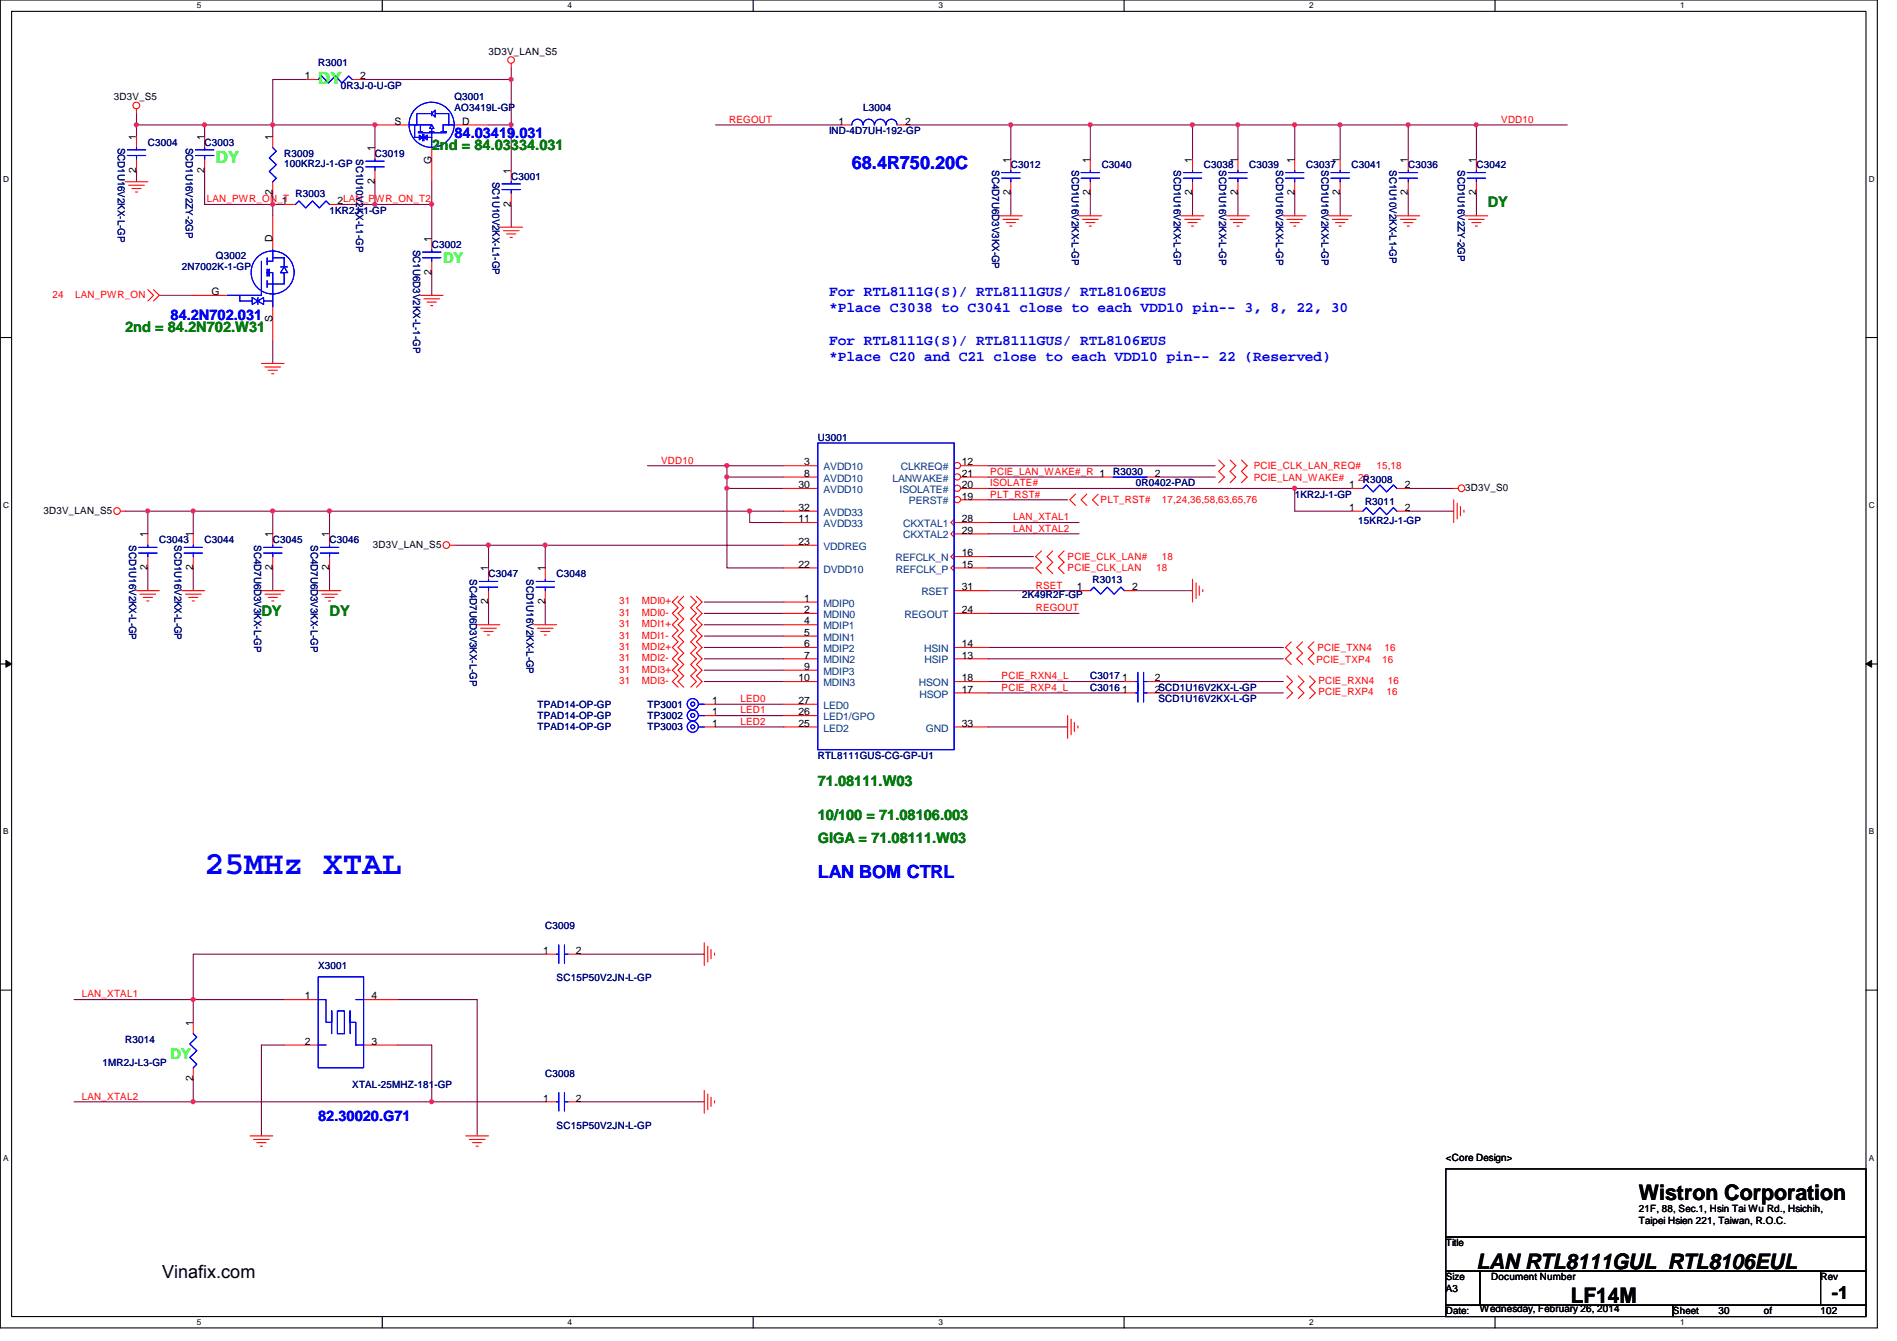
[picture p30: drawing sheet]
<svg xmlns="http://www.w3.org/2000/svg" width="297mm" height="210mm" viewBox="0 0 297 210" stroke-linecap="round" stroke-linejoin="round" font-family="sans-serif">
<defs><g id="words">
<text font-size="5.1" fill="#00f" x="32" y="136.7">25MHz XTAL</text>
<g font-size="3.3">
<text x="256.6" y="187.9">Wistron Corporation</text>
<text x="231.2" y="198.6">LAN RTL8111GUL_RTL8106EUL</text>
<text x="246" y="203.9">LF14M</text>
</g>
<g font-size="2.8" fill="#00f">
<text x="133.4" y="26.5">68.4R750.20C</text>
<text x="128.1" y="137.4">LAN BOM CTRL</text>
</g>
<g font-size="2.8">
<text x="25.4" y="200.1">Vinafix.com</text>
<text x="286.8" y="203.4">-1</text>
</g>
<g font-size="2.6" fill="#0f0">
<text x="49.8" y="13.1">DY</text>
<text x="33.8" y="25.5">DY</text>
</g>
<g font-size="2.3" fill="#008000">
<text x="67.6" y="23.5">2nd = 84.03334.031</text>
<text x="233" y="32.3">DY</text>
<text x="19.6" y="51.9">2nd = 84.2N702.W31</text>
<text x="40.9" y="96.4">DY</text>
<text x="51.6" y="96.4">DY</text>
<text x="128.1" y="123">71.08111.W03</text>
<text x="128.1" y="128.4">10/100 = 71.08106.003</text>
<text x="128.1" y="131.9">GIGA = 71.08111.W03</text>
</g>
<g font-size="2.3" fill="#00f">
<text x="71.2" y="21.7">84.03419.031</text>
<text x="129.8" y="46.3">For RTL8111G(S)/ RTL8111GUS/ RTL8106EUS</text>
<text x="26.7" y="50.1">84.2N702.031</text>
<text x="129.8" y="48.9">*Place C3038 to C3041 close to each VDD10 pin-- 3, 8, 22, 30</text>
<text x="129.8" y="53.9">For RTL8111G(S)/ RTL8111GUS/ RTL8106EUS</text>
<text x="129.8" y="56.5">*Place C20 and C21 close to each VDD10 pin-- 22 (Reserved)</text>
<text x="49.8" y="175.5">82.30020.G71</text>
</g>
<g font-size="2.3" fill="#0f0">
<text x="69.4" y="41.2">DY</text>
<text x="26.7" y="165.7">DY</text>
</g>
<g font-size="1.6" fill="#000080">
<text x="49.8" y="10.3">R3001</text>
<text x="53.4" y="13.9">0R3J-0-U-GP</text>
<text x="71.2" y="15.7">Q3001</text>
<text x="71.2" y="17.4">AO3419L-GP</text>
<text x="135.2" y="17.4">L3004</text>
<text x="18.5" y="23.1" transform="rotate(90 18.5 23.1)">SCD1U16V2KX-L-GP</text>
<text x="23.2" y="22.8">C3004</text>
<text x="29.1" y="23.1" transform="rotate(90 29.1 23.1)">SCD1U16V2ZY-2GP</text>
<text x="32" y="22.8">C3003</text>
<text x="129.8" y="21">IND-4D7UH-192-GP</text>
<text x="44.5" y="24.6">R3009</text>
<text x="44.5" y="26.2">100KR2J-1-GP</text>
<text x="55.8" y="24.9" transform="rotate(90 55.8 24.9)">SC1U10V2KX-L1-GP</text>
<text x="58.7" y="24.6">C3019</text>
<text x="77.1" y="28.4" transform="rotate(90 77.1 28.4)">SC1U10V2KX-L1-GP</text>
<text x="80" y="28.1">C3001</text>
<text x="155.4" y="26.7" transform="rotate(90 155.4 26.7)">SC4D7U6D3V3KX-GP</text>
<text x="158.3" y="26.3">C3012</text>
<text x="167.8" y="26.7" transform="rotate(90 167.8 26.7)">SCD1U16V2KX-L-GP</text>
<text x="172.5" y="26.3">C3040</text>
<text x="183.8" y="26.7" transform="rotate(90 183.8 26.7)">SCD1U16V2KX-L-GP</text>
<text x="188.5" y="26.3">C3038</text>
<text x="190.9" y="26.7" transform="rotate(90 190.9 26.7)">SCD1U16V2KX-L-GP</text>
<text x="195.6" y="26.3">C3039</text>
<text x="199.8" y="26.7" transform="rotate(90 199.8 26.7)">SCD1U16V2KX-L-GP</text>
<text x="204.5" y="26.3">C3037</text>
<text x="206.9" y="26.7" transform="rotate(90 206.9 26.7)">SCD1U16V2KX-L-GP</text>
<text x="211.6" y="26.3">C3041</text>
<text x="217.6" y="26.7" transform="rotate(90 217.6 26.7)">SC1U10V2KX-L1-GP</text>
<text x="220.5" y="26.3">C3036</text>
<text x="228.3" y="26.7" transform="rotate(90 228.3 26.7)">SCD1U16V2ZY-2GP</text>
<text x="231.2" y="26.3">C3042</text>
<text x="46.3" y="30.8">R3003</text>
<text x="51.6" y="33.4">1KR2J-1-GP</text>
<text x="33.8" y="40.6">Q3002</text>
<text x="64.7" y="39.1" transform="rotate(90 64.7 39.1)">SC1U6D3V2KX-L-1-GP</text>
<text x="67.6" y="38.8">C3002</text>
<text x="28.5" y="42.3">2N7002K-1-GP</text>
<text x="128.1" y="69">U3001</text>
<text x="174.3" y="74.3">R3030</text>
<text x="177.8" y="76.1">0R0402-PAD</text>
<text x="202.7" y="77.9">1KR2J-1-GP</text>
<text x="213.4" y="75.6">R3008</text>
<text x="212.7" y="82">15KR2J-1-GP</text>
<text x="213.7" y="79.1">R3011</text>
<text x="20.2" y="85.3" transform="rotate(90 20.2 85.3)">SCD1U16V2KX-L-GP</text>
<text x="24.9" y="85">C3043</text>
<text x="27.3" y="85.3" transform="rotate(90 27.3 85.3)">SCD1U16V2KX-L-GP</text>
<text x="32" y="85">C3044</text>
<text x="39.8" y="85.3" transform="rotate(90 39.8 85.3)">SC4D7U6D3V3KX-L-GP</text>
<text x="42.7" y="85">C3045</text>
<text x="48.7" y="85.3" transform="rotate(90 48.7 85.3)">SC4D7U6D3V3KX-L-GP</text>
<text x="51.6" y="85">C3046</text>
<text x="73.6" y="90.7" transform="rotate(90 73.6 90.7)">SC4D7U6D3V3KX-L-GP</text>
<text x="76.5" y="90.3">C3047</text>
<text x="82.5" y="90.7" transform="rotate(90 82.5 90.7)">SCD1U16V2KX-L-GP</text>
<text x="87.2" y="90.3">C3048</text>
<text x="160.1" y="93.6">2K49R2F-GP</text>
<text x="171.1" y="91.2">R3013</text>
<text x="170.7" y="106.3">C3017</text>
<text x="84.2" y="112.6">TPAD14-OP-GP</text>
<text x="84.2" y="110.8">TPAD14-OP-GP</text>
<text x="101.4" y="112.6">TP3002</text>
<text x="101.4" y="110.8">TP3001</text>
<text x="170.7" y="108.1">C3016</text>
<text x="181.4" y="109.9">SCD1U16V2KX-L-GP</text>
<text x="84.2" y="114.3">TPAD14-OP-GP</text>
<text x="101.4" y="114.3">TP3003</text>
<text x="128.1" y="118.8">RTL8111GUS-CG-GP-U1</text>
<text x="85.4" y="145.5">C3009</text>
<text x="49.8" y="151.7">X3001</text>
<text x="87.2" y="153.6">SC15P50V2JN-L-GP</text>
<text x="16" y="166.8">1MR2J-L3-GP</text>
<text x="19.6" y="163.2">R3014</text>
<text x="55.2" y="170.3">XTAL-25MHZ-181-GP</text>
<text x="85.4" y="168.6">C3008</text>
<text x="87.2" y="176.7">SC15P50V2JN-L-GP</text>
</g>
<g font-size="1.6">
<text x="76.5" y="8.6">3D3V_LAN_S5</text>
<text x="17.8" y="15.7">3D3V_S5</text>
<text x="47.7" y="12.4">1</text>
<text x="56.4" y="12.4">2</text>
<text x="21.3" y="21.9" transform="rotate(-90 21.3 21.9)">1</text>
<text x="32" y="21.9" transform="rotate(-90 32 21.9)">1</text>
<text x="42.7" y="21.9" transform="rotate(-90 42.7 21.9)">1</text>
<text x="58.7" y="23.7" transform="rotate(-90 58.7 23.7)">1</text>
<text x="61.8" y="19.5">S</text>
<text x="72.4" y="19.5">D</text>
<text x="131.3" y="19.5">1</text>
<text x="141.7" y="19.5">2</text>
<text x="21.3" y="27" transform="rotate(-90 21.3 27)">2</text>
<text x="32" y="27" transform="rotate(-90 32 27)">2</text>
<text x="58.7" y="28.8" transform="rotate(-90 58.7 28.8)">2</text>
<text x="67.6" y="25.6" transform="rotate(-90 67.6 25.6)">G</text>
<text x="80" y="27.2" transform="rotate(-90 80 27.2)">1</text>
<text x="158.2" y="25.4" transform="rotate(-90 158.2 25.4)">1</text>
<text x="170.7" y="25.4" transform="rotate(-90 170.7 25.4)">1</text>
<text x="186.7" y="25.4" transform="rotate(-90 186.7 25.4)">1</text>
<text x="193.8" y="25.4" transform="rotate(-90 193.8 25.4)">1</text>
<text x="202.7" y="25.4" transform="rotate(-90 202.7 25.4)">1</text>
<text x="209.8" y="25.4" transform="rotate(-90 209.8 25.4)">1</text>
<text x="220.5" y="25.4" transform="rotate(-90 220.5 25.4)">1</text>
<text x="231.1" y="25.4" transform="rotate(-90 231.1 25.4)">1</text>
<text x="42.7" y="30.6" transform="rotate(-90 42.7 30.6)">2</text>
<text x="44.2" y="32">1</text>
<text x="52.8" y="32">2LAN_PWR_ON_T2</text>
<text x="80" y="32.3" transform="rotate(-90 80 32.3)">2</text>
<text x="158.2" y="30.6" transform="rotate(-90 158.2 30.6)">2</text>
<text x="170.7" y="30.6" transform="rotate(-90 170.7 30.6)">2</text>
<text x="186.7" y="30.6" transform="rotate(-90 186.7 30.6)">2</text>
<text x="193.8" y="30.6" transform="rotate(-90 193.8 30.6)">2</text>
<text x="202.7" y="30.6" transform="rotate(-90 202.7 30.6)">2</text>
<text x="209.8" y="30.6" transform="rotate(-90 209.8 30.6)">2</text>
<text x="220.5" y="30.6" transform="rotate(-90 220.5 30.6)">2</text>
<text x="231.1" y="30.6" transform="rotate(-90 231.1 30.6)">2</text>
<text x="42.7" y="37.9" transform="rotate(-90 42.7 37.9)">D</text>
<text x="67.6" y="37.9" transform="rotate(-90 67.6 37.9)">1</text>
<text x="33.1" y="46.2">G</text>
<text x="67.6" y="43" transform="rotate(-90 67.6 43)">2</text>
<text x="42.7" y="50.3" transform="rotate(-90 42.7 50.3)">S</text>
<text x="125" y="76.4">30</text>
<text x="125.9" y="72.9">3</text>
<text x="125.9" y="74.6">8</text>
<text x="150.6" y="74.6">21</text>
<text x="150.6" y="72.9">12</text>
<text x="150.6" y="76.4">20</text>
<text x="180.8" y="74.6">2</text>
<text x="211.3" y="76.4">1</text>
<text x="220" y="76.4">2</text>
<text x="229.4" y="76.8">3D3V_S0</text>
<text x="6.8" y="80.4">3D3V_LAN_S5</text>
<text x="125" y="80">32</text>
<text x="125" y="81.7">11</text>
<text x="150.6" y="78.2">19</text>
<text x="150.6" y="83.5">29</text>
<text x="150.6" y="81.7">28</text>
<text x="211.3" y="80">1</text>
<text x="220" y="80">2</text>
<text x="23.1" y="89.2" transform="rotate(-90 23.1 89.2)">2</text>
<text x="23.1" y="84.1" transform="rotate(-90 23.1 84.1)">1</text>
<text x="30.2" y="89.2" transform="rotate(-90 30.2 89.2)">2</text>
<text x="30.2" y="84.1" transform="rotate(-90 30.2 84.1)">1</text>
<text x="42.7" y="89.2" transform="rotate(-90 42.7 89.2)">2</text>
<text x="42.7" y="84.1" transform="rotate(-90 42.7 84.1)">1</text>
<text x="51.6" y="89.2" transform="rotate(-90 51.6 89.2)">2</text>
<text x="51.6" y="84.1" transform="rotate(-90 51.6 84.1)">1</text>
<text x="58.4" y="85.7">3D3V_LAN_S5</text>
<text x="76.5" y="89.5" transform="rotate(-90 76.5 89.5)">1</text>
<text x="85.3" y="89.5" transform="rotate(-90 85.3 89.5)">1</text>
<text x="125" y="85.3">23</text>
<text x="125" y="88.9">22</text>
<text x="150.6" y="88.9">15</text>
<text x="150.6" y="87.1">16</text>
<text x="76.5" y="94.6" transform="rotate(-90 76.5 94.6)">2</text>
<text x="85.3" y="94.6" transform="rotate(-90 85.3 94.6)">2</text>
<text x="125.9" y="94.2">1</text>
<text x="125.9" y="96">2</text>
<text x="150.6" y="92.4">31</text>
<text x="150.6" y="96">24</text>
<text x="168.6" y="92.4">1</text>
<text x="177.3" y="92.4">2</text>
<text x="125.9" y="97.7">4</text>
<text x="125.9" y="99.5">5</text>
<text x="125.9" y="101.3">6</text>
<text x="150.6" y="101.3">14</text>
<text x="125" y="106.6">10</text>
<text x="125.9" y="103.1">7</text>
<text x="125.9" y="104.9">9</text>
<text x="150.6" y="106.6">18</text>
<text x="150.6" y="103.1">13</text>
<text x="175.7" y="106.6">1</text>
<text x="180.8" y="106.6">2</text>
<text x="111.5" y="112">1</text>
<text x="111.5" y="110.2">1</text>
<text x="111.5" y="113.7">1</text>
<text x="125" y="110.2">27</text>
<text x="125" y="112">26</text>
<text x="125" y="113.7">25</text>
<text x="150.6" y="113.7">33</text>
<text x="150.6" y="108.4">17</text>
<text x="175.7" y="108.4">1</text>
<text x="180.8" y="108.4">2SCD1U16V2KX-L-GP</text>
<text x="85" y="149.3">1</text>
<text x="90.2" y="149.3">2</text>
<text x="30.2" y="160.6" transform="rotate(-90 30.2 160.6)">1</text>
<text x="47.7" y="156.4">1</text>
<text x="58.2" y="156.4">4</text>
<text x="47.7" y="163.5">2</text>
<text x="58.2" y="163.5">3</text>
<text x="30.2" y="169.2" transform="rotate(-90 30.2 169.2)">2</text>
<text x="85" y="172.4">1</text>
<text x="90.2" y="172.4">2</text>
<text x="226.4" y="181.7">&lt;Core Design&gt;</text>
<text x="256.6" y="189.7">21F, 88, Sec.1, Hsin Tai Wu Rd., Hsichih,</text>
<text x="256.6" y="191.6">Taipei Hsien 221, Taiwan, R.O.C.</text>
<text x="226.4" y="195.1">Title</text>
<text x="226.4" y="200.4">Size</text>
<text x="226.4" y="202.2">A3</text>
<text x="233.5" y="200.4">Document Number</text>
<text x="285.1" y="200.4">Rev</text>
<text x="226.4" y="205.7">Date:</text>
<text x="231.7" y="205.4">Wednesday, February 26, 2014</text>
<text x="262" y="205.7">Sheet</text>
<text x="269.1" y="205.7">30</text>
<text x="276.2" y="205.7">of</text>
<text x="285.1" y="205.7">102</text>
</g>
<g font-size="1.6" fill="#f00">
<text x="114.2" y="19.2">REGOUT</text>
<text x="235.1" y="19.2">VDD10</text>
<text x="32.4" y="31.7">LAN_PWR_ON_T</text>
<text x="8.2" y="46.6">24</text>
<text x="11.8" y="46.6">LAN_PWR_ON</text>
<text x="103.5" y="72.6">VDD10</text>
<text x="155.1" y="74.3">PCIE_LAN_WAKE#_R 1</text>
<text x="155.1" y="77.9">PLT_RST#</text>
<text x="155.1" y="76.1">ISOLATE#</text>
<text x="196.3" y="73.4">PCIE_CLK_LAN_REQ#</text>
<text x="196.3" y="75.2">PCIE_LAN_WAKE#</text>
<text x="212.7" y="75.2">20</text>
<text x="215.5" y="73.4">15,18</text>
<text x="158.6" y="81.4">LAN_XTAL1</text>
<text x="158.6" y="83.2">LAN_XTAL2</text>
<text x="172.3" y="78.8">PLT_RST#</text>
<text x="181.9" y="78.8">17,24,36,58,63,65,76</text>
<text x="167.2" y="87.7">PCIE_CLK_LAN#</text>
<text x="167.2" y="89.5">PCIE_CLK_LAN</text>
<text x="181.1" y="89.5">18</text>
<text x="181.9" y="87.7">18</text>
<text x="96.9" y="94.6">31</text>
<text x="100.5" y="94.6">MDI0+</text>
<text x="162.2" y="92.1">RSET</text>
<text x="162.2" y="95.7">REGOUT</text>
<text x="96.9" y="96.4">31</text>
<text x="96.9" y="98.2">31</text>
<text x="96.9" y="99.9">31</text>
<text x="96.9" y="101.7">31</text>
<text x="100.5" y="96.4">MDI0-</text>
<text x="100.5" y="98.2">MDI1+</text>
<text x="100.5" y="99.9">MDI1-</text>
<text x="100.5" y="101.7">MDI2+</text>
<text x="206.3" y="101.9">PCIE_TXN4</text>
<text x="216.8" y="101.9">16</text>
<text x="96.9" y="103.5">31</text>
<text x="96.9" y="105.3">31</text>
<text x="96.9" y="107.1">31</text>
<text x="100.5" y="103.5">MDI2-</text>
<text x="100.5" y="105.3">MDI3+</text>
<text x="100.5" y="107.1">MDI3-</text>
<text x="156.8" y="106.3">PCIE_RXN4_L</text>
<text x="206.1" y="103.8">PCIE_TXP4</text>
<text x="206.5" y="107.1">PCIE_RXN4</text>
<text x="216.4" y="103.8">16</text>
<text x="217.3" y="107.1">16</text>
<text x="115.9" y="109.9">LED0</text>
<text x="115.9" y="111.7">LED1</text>
<text x="115.9" y="113.5">LED2</text>
<text x="156.8" y="108.1">PCIE_RXP4_L</text>
<text x="206.5" y="108.8">PCIE_RXP4</text>
<text x="217.1" y="108.8">16</text>
<text x="12.8" y="156.1">LAN_XTAL1</text>
<text x="12.8" y="172.1">LAN_XTAL2</text>
</g>
<g font-size="1.6" fill="#004080">
<text x="128.9" y="73.6">AVDD10</text>
<text x="128.9" y="75.4">AVDD10</text>
<text x="128.9" y="77.2">AVDD10</text>
<text x="139.7" y="75.4">LANWAKE#</text>
<text x="140.8" y="77.2">ISOLATE#</text>
<text x="141.1" y="73.6">CLKREQ#</text>
<text x="128.9" y="80.7">AVDD33</text>
<text x="128.9" y="82.5">AVDD33</text>
<text x="141.4" y="82.5">CKXTAL1</text>
<text x="142.3" y="79">PERST#</text>
<text x="128.9" y="86.1">VDDREG</text>
<text x="128.9" y="89.6">DVDD10</text>
<text x="140.2" y="87.8">REFCLK_N</text>
<text x="140.3" y="89.6">REFCLK_P</text>
<text x="141.4" y="84.3">CKXTAL2</text>
<text x="128.9" y="95">MDIP0</text>
<text x="144.3" y="93.2">RSET</text>
<text x="128.9" y="96.7">MDIN0</text>
<text x="128.9" y="98.5">MDIP1</text>
<text x="128.9" y="100.3">MDIN1</text>
<text x="141.6" y="96.7">REGOUT</text>
<text x="128.9" y="102.1">MDIP2</text>
<text x="128.9" y="103.8">MDIN2</text>
<text x="128.9" y="105.6">MDIP3</text>
<text x="128.9" y="107.4">MDIN3</text>
<text x="143.9" y="107.4">HSON</text>
<text x="144.7" y="102.1">HSIN</text>
<text x="144.8" y="103.8">HSIP</text>
<text x="128.9" y="111">LED0</text>
<text x="128.9" y="112.7">LED1/GPO</text>
<text x="144" y="109.2">HSOP</text>
<text x="128.9" y="114.5">LED2</text>
<text x="144.9" y="114.5">GND</text>
</g>
<g font-size="1.3">
<text x="30.8" y="1.3">5</text>
<text x="88.9" y="1.3">4</text>
<text x="146.9" y="1.3">3</text>
<text x="205" y="1.3">2</text>
<text x="263.1" y="1.3">1</text>
<text x=".5" y="28.4">D</text>
<text x="292.6" y="28.4">D</text>
<text x=".5" y="79.5">C</text>
<text x="292.6" y="79.5">C</text>
<text x=".5" y="130.6">B</text>
<text x="292.6" y="130.6">B</text>
<text x=".5" y="181.7">A</text>
<text x="292.6" y="181.7">A</text>
<text x="30.8" y="207.4">5</text>
<text x="88.9" y="207.4">4</text>
<text x="146.9" y="207.4">3</text>
<text x="205" y="207.4">2</text>
<text x="263.1" y="207.4">1</text>
</g>
</g></defs>
<path d="M0 0h294v207.9h-294zM1.8 1.8h290.4v204.3h-290.4z" fill="none" stroke="#000" stroke-width=".17"/>
<g fill="#fff">
<path d="M30.8 .2h.7v1.4h-.7z"/>
<path d="M30.8 206.2h.7v1.4h-.7z"/>
</g>
<path d="M59.9 0v1.8M59.9 206.1v1.8" fill="none" stroke="#000" stroke-width=".17"/>
<g fill="#fff">
<path d="M88.9 .2h.6v1.4h-.6z"/>
<path d="M88.9 206.2h.6v1.4h-.6z"/>
</g>
<path d="M117.9 0v1.8M117.9 206.1v1.8" fill="none" stroke="#000" stroke-width=".17"/>
<g fill="#fff">
<path d="M146.9 .2h.7v1.4h-.7z"/>
<path d="M146.9 206.2h.7v1.4h-.7z"/>
</g>
<path d="M176 0v1.8M176 206.1v1.8" fill="none" stroke="#000" stroke-width=".17"/>
<g fill="#fff">
<path d="M205 .2h.7v1.4h-.7z"/>
<path d="M205 206.2h.7v1.4h-.7z"/>
</g>
<path d="M234.1 0v1.8M234.1 206.1v1.8" fill="none" stroke="#000" stroke-width=".17"/>
<g fill="#fff">
<path d="M263.1 .2h.7v1.4h-.7z"/>
<path d="M263.1 206.2h.7v1.4h-.7z"/>
<path d="M.5 27.3h.9v1.4h-.9z"/>
<path d="M292.6 27.3h.9v1.4h-.9z"/>
<path d="M.5 78.4h.9v1.4h-.9z"/>
<path d="M292.6 78.4h.9v1.4h-.9z"/>
</g>
<path d="M0 52.8h1.8M292.2 52.8h1.8" fill="none" stroke="#000" stroke-width=".17"/>
<g fill="#fff">
<path d="M.5 129.5h.8v1.4h-.8z"/>
<path d="M292.6 129.5h.9v1.4h-.9z"/>
</g>
<path d="M0 103.9h1.8M292.2 103.9h1.8" fill="none" stroke="#000" stroke-width=".17"/>
<path d="M.9 103.4l.9 .5-.9 .5zM292.2 103.9l.9-.5v1z" fill="#000"/>
<path d="M.9 103.4l.9 .5-.9 .5zM292.2 103.9l.9-.5v1z" fill="none" stroke="#000" stroke-width=".16"/>
<g fill="#fff">
<path d="M.5 180.5h.8v1.4h-.8z"/>
<path d="M292.6 180.5h.9v1.4h-.9z"/>
</g>
<path d="M0 155h1.8M292.2 155h1.8" fill="none" stroke="#000" stroke-width=".17"/>
<path d="M67.6 28.4v3.6h-8.9M67.6 42.7v3.5" fill="none" stroke="#800040" stroke-width=".17"/>
<circle cx="58.7" cy="32" r=".32" fill="#f0f"/>
<circle cx="58.7" cy="32" r=".32" fill="none" stroke="#f0f" stroke-width=".17"/>
<path d="M67.6 32v5.3" fill="none" stroke="#800040" stroke-width=".17"/>
<circle cx="67.6" cy="32" r=".32" fill="#f0f"/>
<circle cx="67.6" cy="32" r=".32" fill="none" stroke="#f0f" stroke-width=".17"/>
<path d="M32 19.6v1.7" fill="none" stroke="#800040" stroke-width=".17"/>
<circle cx="32" cy="19.5" r=".32" fill="#f0f"/>
<circle cx="32" cy="19.5" r=".32" fill="none" stroke="#f0f" stroke-width=".17"/>
<path d="M21.4 19.6h10.6" fill="none" stroke="#800040" stroke-width=".17"/>
<circle cx="21.4" cy="19.5" r=".32" fill="#f0f"/>
<circle cx="21.4" cy="19.5" r=".32" fill="none" stroke="#f0f" stroke-width=".17"/>
<path d="M21.4 17.8v1.8M42.7 12.4v7.2M56.9 12.4h23.1M32 26.7v5.3h12.5M80 32v3.6" fill="none" stroke="#800040" stroke-width=".17"/>
<circle cx="42.7" cy="32" r=".32" fill="#f0f"/>
<circle cx="42.7" cy="32" r=".32" fill="none" stroke="#f0f" stroke-width=".17"/>
<path d="M32 19.6h10.7v1.7M42.7 12.4h5.3" fill="none" stroke="#800040" stroke-width=".17"/>
<circle cx="42.7" cy="19.5" r=".32" fill="#f0f"/>
<circle cx="42.7" cy="19.5" r=".32" fill="none" stroke="#f0f" stroke-width=".17"/>
<path d="M21.4 19.6v1.7M42.7 19.6h16M21.4 26.7v1.7M42.7 32v1.8" fill="none" stroke="#800040" stroke-width=".17"/>
<circle cx="58.7" cy="19.5" r=".32" fill="#f0f"/>
<circle cx="58.7" cy="19.5" r=".32" fill="none" stroke="#f0f" stroke-width=".17"/>
<path d="M76.5 19.6h3.5v7.1M80 10.7v1.7M42.7 30.2v1.8" fill="none" stroke="#800040" stroke-width=".17"/>
<circle cx="80" cy="19.5" r=".32" fill="#f0f"/>
<circle cx="80" cy="19.5" r=".32" fill="none" stroke="#f0f" stroke-width=".17"/>
<path d="M80 12.4v7.2" fill="none" stroke="#800040" stroke-width=".17"/>
<circle cx="80" cy="12.4" r=".32" fill="#f0f"/>
<circle cx="80" cy="12.4" r=".32" fill="none" stroke="#f0f" stroke-width=".17"/>
<path d="M58.7 19.6v3.5M58.7 28.4v3.6h-5.3M24.9 46.2h5.4M42.7 53.3v3.6M113.8 72.9h8.9" fill="none" stroke="#800040" stroke-width=".17"/>
<circle cx="113.8" cy="72.9" r=".32" fill="#f0f"/>
<circle cx="113.8" cy="72.9" r=".32" fill="none" stroke="#f0f" stroke-width=".17"/>
<path d="M101.4 72.9h12.4v1.8h8.9M113.8 74.7v1.8h8.9" fill="none" stroke="#800040" stroke-width=".17"/>
<circle cx="113.8" cy="76.4" r=".32" fill="#f0f"/>
<circle cx="113.8" cy="76.4" r=".32" fill="none" stroke="#f0f" stroke-width=".17"/>
<circle cx="113.8" cy="74.6" r=".32" fill="#f0f"/>
<circle cx="113.8" cy="74.6" r=".32" fill="none" stroke="#f0f" stroke-width=".17"/>
<path d="M113.8 76.5v12.4h8.9M117.4 80h5.3" fill="none" stroke="#800040" stroke-width=".17"/>
<circle cx="117.4" cy="80" r=".32" fill="#f0f"/>
<circle cx="117.4" cy="80" r=".32" fill="none" stroke="#f0f" stroke-width=".17"/>
<path d="M51.6 80h65.8v1.8h5.3" fill="none" stroke="#800040" stroke-width=".17"/>
<circle cx="51.6" cy="80" r=".32" fill="#f0f"/>
<circle cx="51.6" cy="80" r=".32" fill="none" stroke="#f0f" stroke-width=".17"/>
<path d="M85.4 85.3h37.3" fill="none" stroke="#800040" stroke-width=".17"/>
<circle cx="85.4" cy="85.3" r=".32" fill="#f0f"/>
<circle cx="85.4" cy="85.3" r=".32" fill="none" stroke="#f0f" stroke-width=".17"/>
<g fill="none" stroke="#800040" stroke-width=".17">
<path d="M154.7 72.9h35.6M154.7 74.7h17.8M202.7 76.5h8.9M110.3 94.2h12.4M110.3 96h12.4M110.3 97.8h12.4M110.3 99.6h12.4M110.3 101.3h12.4M110.3 103.1h12.4M110.3 104.9h12.4M110.3 106.7h12.4M112.1 110.2h10.6"/>
<path d="M112.1 112h10.6M112.1 113.8h10.6M154.7 113.8h12.5"/>
</g>
<circle cx="202.7" cy="76.4" r=".32" fill="#f0f"/>
<circle cx="202.7" cy="76.4" r=".32" fill="none" stroke="#f0f" stroke-width=".17"/>
<path d="M112.1 19.6h19.5M142.3 19.6h28.4M154.7 78.2h12.5M202.7 76.5v3.5h8.9M220.5 76.5h7.1M154.7 87.1h7.1M154.7 88.9h7.1M154.7 81.8h14.2M154.7 83.6h14.2M154.7 92.5h14.2M154.7 96h14.2M220.5 80h7.1" fill="none" stroke="#800040" stroke-width=".17"/>
<circle cx="158.3" cy="19.5" r=".32" fill="#f0f"/>
<circle cx="158.3" cy="19.5" r=".32" fill="none" stroke="#f0f" stroke-width=".17"/>
<path d="M186.7 19.6h-16v5.3M170.7 30.2v3.6" fill="none" stroke="#800040" stroke-width=".17"/>
<circle cx="170.7" cy="19.5" r=".32" fill="#f0f"/>
<circle cx="170.7" cy="19.5" r=".32" fill="none" stroke="#f0f" stroke-width=".17"/>
<path d="M158.3 19.6v5.3M193.8 19.6h-7.1v5.3M158.3 30.2v3.6M186.7 30.2v3.6" fill="none" stroke="#800040" stroke-width=".17"/>
<circle cx="186.7" cy="19.5" r=".32" fill="#f0f"/>
<circle cx="186.7" cy="19.5" r=".32" fill="none" stroke="#f0f" stroke-width=".17"/>
<path d="M202.7 19.6h-8.9v5.3M193.8 30.2v3.6" fill="none" stroke="#800040" stroke-width=".17"/>
<circle cx="193.8" cy="19.5" r=".32" fill="#f0f"/>
<circle cx="193.8" cy="19.5" r=".32" fill="none" stroke="#f0f" stroke-width=".17"/>
<path d="M209.8 19.6h-7.1v5.3M202.7 30.2v3.6" fill="none" stroke="#800040" stroke-width=".17"/>
<circle cx="202.7" cy="19.5" r=".32" fill="#f0f"/>
<circle cx="202.7" cy="19.5" r=".32" fill="none" stroke="#f0f" stroke-width=".17"/>
<path d="M220.5 19.6h-10.7v5.3M209.8 30.2v3.6" fill="none" stroke="#800040" stroke-width=".17"/>
<circle cx="209.8" cy="19.5" r=".32" fill="#f0f"/>
<circle cx="209.8" cy="19.5" r=".32" fill="none" stroke="#f0f" stroke-width=".17"/>
<path d="M245.4 19.6h-14.2v5.3M231.2 30.2v3.6" fill="none" stroke="#800040" stroke-width=".17"/>
<circle cx="231.2" cy="19.5" r=".32" fill="#f0f"/>
<circle cx="231.2" cy="19.5" r=".32" fill="none" stroke="#f0f" stroke-width=".17"/>
<path d="M231.2 19.6h-10.7v5.3M220.5 30.2v3.6M154.7 76.5h48M177.8 92.5h8.9M154.7 103.1h46.3M154.7 101.3h46.3M154.7 106.7h21.4M154.7 108.5h21.4M181.4 106.7h19.6M181.4 108.5h19.6" fill="none" stroke="#800040" stroke-width=".17"/>
<circle cx="220.5" cy="19.5" r=".32" fill="#f0f"/>
<circle cx="220.5" cy="19.5" r=".32" fill="none" stroke="#f0f" stroke-width=".17"/>
<path d="M19.6 80h3.6v3.6M23.2 80h7.1v3.6M23.2 88.9v3.6M30.3 88.9v3.6" fill="none" stroke="#800040" stroke-width=".17"/>
<circle cx="23.1" cy="80" r=".32" fill="#f0f"/>
<circle cx="23.1" cy="80" r=".32" fill="none" stroke="#f0f" stroke-width=".17"/>
<path d="M30.3 80h12.4v3.6" fill="none" stroke="#800040" stroke-width=".17"/>
<circle cx="30.2" cy="80" r=".32" fill="#f0f"/>
<circle cx="30.2" cy="80" r=".32" fill="none" stroke="#f0f" stroke-width=".17"/>
<path d="M42.7 88.9v3.6M42.7 80h8.9v3.6M51.6 88.9v3.6" fill="none" stroke="#800040" stroke-width=".17"/>
<circle cx="42.7" cy="80" r=".32" fill="#f0f"/>
<circle cx="42.7" cy="80" r=".32" fill="none" stroke="#f0f" stroke-width=".17"/>
<path d="M71.2 85.3h5.3M76.5 85.3h8.9v3.6M76.5 85.3v3.6M76.5 94.2v3.6M85.4 94.2v3.6" fill="none" stroke="#800040" stroke-width=".17"/>
<circle cx="76.5" cy="85.3" r=".32" fill="#f0f"/>
<circle cx="76.5" cy="85.3" r=".32" fill="none" stroke="#f0f" stroke-width=".17"/>
<path d="M181.4 74.7h8.9M30.3 156.5h14.2M11.6 172.5h18.7" fill="none" stroke="#800040" stroke-width=".17"/>
<circle cx="30.2" cy="156.4" r=".32" fill="#f0f"/>
<circle cx="30.2" cy="156.4" r=".32" fill="none" stroke="#f0f" stroke-width=".17"/>
<path d="M11.6 156.5h18.7v3.5M62.3 163.6h5.3v8.9h-37.3v-3.6" fill="none" stroke="#800040" stroke-width=".17"/>
<circle cx="67.6" cy="172.4" r=".32" fill="#f0f"/>
<circle cx="67.6" cy="172.4" r=".32" fill="none" stroke="#f0f" stroke-width=".17"/>
<circle cx="30.2" cy="172.4" r=".32" fill="#f0f"/>
<circle cx="30.2" cy="172.4" r=".32" fill="none" stroke="#f0f" stroke-width=".17"/>
<path d="M62.3 156.5h12.4v21.3M85.4 149.4h-55.1v7.1M90.7 149.4h19.6M44.5 163.6h-3.6v14.2M67.6 172.5h17.8M90.7 172.5h19.6" fill="none" stroke="#800040" stroke-width=".17"/>
<g fill="none" stroke="#f00" stroke-width=".17">
<path d="M21.4 17.1v.7M58.7 19.6h5.3M71.2 19.6h5.3M80 9.9v.8M131.6 19.6h1.8M140.5 19.6h1.8M19.6 28.4h3.6M20.1 29h2.5M20.7 29.5h1.4M21.2 30.1h.3M21.4 21.3v1.8M21.4 24.9v1.8"/>
<path d="M32 21.3v1.8M32 24.9v1.8M42.7 21.3v1.8M42.7 28.4v1.8M42.7 33.8v5.3M44.5 32h1.8M51.6 32h1.8M67.6 23.1v5.3M67.6 37.3v1.8M78.3 35.6h3.5M78.8 36.1h2.5M79.3 36.6h1.5"/>
<path d="M79.9 37.2h.3M80 26.7v1.7M80 30.2v1.8M156.5 33.8h3.6M157.1 34.3h2.4M157.6 34.8h1.4M158.1 35.4h.4M168.9 33.8h3.6M169.5 34.3h2.5M170 34.8h1.4M170.6 35.4h.3M185 33.8h3.5"/>
<path d="M185.5 34.3h2.5M186 34.8h1.4M186.6 35.4h.3M186.7 24.9v1.8M186.7 28.4v1.8M192.1 33.8h3.5M192.6 34.3h2.5M193.1 34.8h1.5M193.7 35.4h.3M193.8 24.9v1.8M193.8 28.4v1.8M201 33.8h3.5"/>
<path d="M201.5 34.3h2.5M202 34.8h1.5M202.6 35.4h.3M202.7 24.9v1.8M202.7 28.4v1.8M208.1 33.8h3.5M208.6 34.3h2.5M209.1 34.8h1.5M209.7 35.4h.3M218.7 33.8h3.6M219.3 34.3h2.4M219.8 34.8h1.4"/>
<path d="M220.3 35.4h.4M220.5 24.9v1.8M220.5 28.4v1.8M229.4 33.8h3.6M230 34.3h2.4M230.5 34.8h1.4M231 35.4h.3M23.2 45.3l.8 .9-.8 .9M24 45.3l.9 .9-.9 .9M30.3 46.2h5.3M40.9 56.9h3.6M41.5 57.4h2.4"/>
<path d="M42 58h1.4M42.5 58.5h.4M42.7 48v5.3M65.8 46.2h3.6M66.4 46.8h2.4M66.9 47.3h1.4M67.4 47.8h.4M67.6 40.9v1.8M168.4 77.3l-.9 .9 .9 .9M170.2 77.3l-.9 .9 .9 .9M172 77.3l-.9 .9 .9 .9M172.5 74.7h1.8"/>
<path d="M179.6 74.7h1.8M190.8 72l.9 .9-.9 .9 .9 .9-.9 .9M192.6 72l.9 .9-.9 .9 .9 .9-.9 .9M194.4 72l.9 .9-.9 .9 .9 .9-.9 .9M227.6 78.2v3.6M227.6 76.5h.7M228.2 78.8v2.4M228.7 79.3v1.4M229.2 79.8v.4M18.9 80h.7M21.4 92.5h3.5M21.9 93h2.5"/>
<path d="M22.4 93.5h1.5M23 94.1h.3M28.5 92.5h3.5M29 93h2.5M29.5 93.5h1.5M30.1 94.1h.3M30.3 83.6v1.7M30.3 87.1v1.8M40.9 92.5h3.6M41.5 93h2.4M42 93.5h1.4M42.5 94.1h.4"/>
<path d="M42.7 83.6v1.7M42.7 87.1v1.8M49.8 92.5h3.6M50.4 93h2.4M50.9 93.5h1.4M51.4 94.1h.4M70.4 85.3h.8M74.7 97.8h3.6M75.3 98.3h2.4M75.8 98.8h1.4M76.3 99.4h.4M83.6 97.8h3.6"/>
<path d="M84.2 98.3h2.4M84.7 98.8h1.4M85.2 99.4h.4M85.4 88.9v1.8M85.4 92.5v1.7M106.2 93.3l-.9 .9 .9 .9-.9 .9 .9 .9-.9 .9 .9 .9-.9 .9 .9 .9-.9 .8 .9 .9-.9 .9 .9 .9-.9 .9 .9 .9-.9 .9 .9 .9M107.1 93.3l-.9 .9 .9 .9-.9 .9 .9 .9-.9 .9 .9 .9-.9 .9 .9 .9-.9 .8 .9 .9-.9 .9 .9 .9-.9 .9 .9 .9-.9 .9 .9 .9M108.2 93.3l.8 .9-.8 .9 .8 .9-.8 .9 .8 .9-.8 .9 .8 .9-.8 .9 .8 .8-.8 .9 .8 .9-.8 .9 .8 .9-.8 .9 .8 .9-.8 .9M109 93.3l.9 .9-.9 .9 .9 .9-.9 .9 .9 .9-.9 .9 .9 .9-.9 .9 .9 .8-.9 .9 .9 .9-.9 .9 .9 .9-.9 .9 .9 .9-.9 .9M149.4 88.4l-.5 .5 .5 .5M149.4 86.6l-.5 .5 .5 .5M149.4 88.9h5.3"/>
<path d="M149.4 87.1h5.3M163.1 86.2l-.9 .9 .9 .9-.9 .9 .9 .9M164.8 86.2l-.8 .9 .8 .9-.8 .9 .8 .9M166.6 86.2l-.9 .9 .9 .9-.9 .9 .9 .9M186.7 90.7v3.5M187.3 91.2v2.5M187.8 91.7v1.5M188.3 92.3v.3M110.3 112h1.8M149.4 106.7h5.3M149.4 108.5h5.3M149.4 103.1h5.3"/>
<path d="M149.4 101.3h5.3M167.2 112v3.6M167.7 112.6v2.4M168.2 113.1v1.4M168.8 113.6v.4M176.1 106.7h1.7M176.1 108.5h1.7M179.6 106.7h1.8M179.6 108.5h1.8M201.5 105.8l.9 .9-.9 .9 .9 .9-.9 .8M202.2 100.5l-.9 .8 .9 .9-.9 .9 .9 .9M203.3 105.8l.9 .9-.9 .9 .9 .9-.9 .8"/>
<path d="M204 100.5l-.9 .8 .9 .9-.9 .9 .9 .9M205.1 105.8l.8 .9-.8 .9 .8 .9-.8 .8M205.7 100.5l-.9 .8 .9 .9-.9 .9 .9 .9M85.4 149.4h1.8M88.9 149.4h1.8M110.3 147.6v3.5M110.8 148.1v2.5M111.3 148.6v1.5M111.9 149.2v.3M39.2 177.8h3.5M39.7 178.4h2.5M40.2 178.9h1.5"/>
<path d="M40.8 179.4h.3M72.9 177.8h3.6M73.5 178.4h2.4M74 178.9h1.4M74.5 179.4h.4M85.4 172.5h1.8M88.9 172.5h1.8M110.3 170.7v3.5M110.8 171.2v2.5M111.3 171.7v1.5M111.9 172.3v.3"/>
<circle cx="21.4" cy="16.5" r=".52"/>
<circle cx="80" cy="9.4" r=".52"/>
<circle cx="18.3" cy="80" r=".52"/>
<circle cx="228.8" cy="76.4" r=".52"/>
<circle cx="69.9" cy="85.3" r=".52"/>
</g>
<path d="M226.4 183h65.8v10.6h-65.8zM226.4 193.6h65.8v5.4h-65.8zM226.4 199h5.3v5.3h-5.3zM231.7 199h53.4v5.3h-53.4zM285.1 199h7.1v5.3h-7.1zM226.4 204.3h35.6v1.8h-35.6zM262 204.3h30.2v1.8h-30.2z" fill="none" stroke="#000" stroke-width=".17"/>
<g fill="none" stroke="#00f" stroke-width=".17">
<path d="M64 19.6h3.6M64.9 19.6v1.9h1.3M65.8 19.6v1M67.6 17.8l.6-.6v1.1l-.6-.5h-2.3v1.8M67.6 19.6l.3 .5h-.6zM67.6 17.4v.7M68.2 17.8h2.1v1.8M71.2 19.6h-1.8v1M133.4 19.6a.87 .87 0 0 1 .9-.9 .87 .87 0 0 1 .8 .9M135.2 19.6a.87 .87 0 0 1 .8-.9 .87 .87 0 0 1 .9 .9M136.9 19.6a.87 .87 0 0 1 .9-.9 .87 .87 0 0 1 .9 .9M138.7 19.6a.87 .87 0 0 1 .9-.9 .87 .87 0 0 1 .9 .9"/>
<path d="M19.9 23.5h2.9M19.9 24.3h2.9M21.4 23.1v.4M21.4 24.3v.6M30.6 24.3h2.9M30.6 23.5h2.9M32 23.1v.4M32 24.3v.6M42.7 23.1l.6 .6-1.1 1 1.1 1.1-1.1 1 1.1 1.1-.6 .5M42.7 39.1v1.8h-.9M46.3 32l.5-.5 1.1 1.1 1-1.1 1.1 1.1 1.1-1.1 .5 .5M65.5 20.6h.7"/>
<path d="M65.5 20.8h4.4M65.7 21.2l.5 .3-.5 .4zM66.2 21v1.1M66.2 21.5h1.4M66.2 39.5h2.8M66.4 21v1.1M66.4 21.5l.5-.3v.7zM67.3 20.6h.6M67.6 20.1v.5M67.6 20.8v2.3M67.6 39.1v.4M69 20.6h.9"/>
<path d="M78.6 28.8h2.9M78.6 29.7h2.9M80 28.4v.4M80 29.7v.5M185.3 27.9h2.9M185.3 27h2.9M186.7 26.7v.3M186.7 27.9v.5M192.4 27.9h2.9M192.4 27h2.9M193.8 26.7v.3M193.8 27.9v.5"/>
<path d="M201.3 27.9h2.9M201.3 27h2.9M202.7 26.7v.3M202.7 27.9v.5M219.1 27h2.9M219.1 27.9h2.9M220.5 26.7v.3M220.5 27.9v.5M37.5 46.2v.9h2M39.5 46.6l.9 .5-.9 .6zM40.4 46.6v1.1M40.4 47.1l.9-.5v1.1z"/>
<path d="M40.9 40.9v5.3h-5.3M41.3 47.1h1.4M41.8 43.9v1.1M41.8 40.3v1.1M41.8 42.7h.9v5.3M41.8 42.1v1.1M42.2 42.1v1.1l-.4-.5zM42.7 40.3h1.8v1.5M43.9 41.8h1.1M44.5 41.8l.5 .9h-1.1h.6v1.7h-2.7M44.5 41.8l-.6 .9M66.2 40.3h2.8"/>
<path d="M67.6 40.3v.6M174.3 74.7h5.3M28.8 86.6h2.9M28.8 85.7h2.9M30.3 85.3v.4M30.3 86.6v.5M41.3 85.7h2.9M41.3 86.6h2.9M42.7 85.3v.4M42.7 86.6v.5M83.9 91.9h2.9M83.9 91h2.9"/>
<path d="M85.4 90.7v.3M85.4 91.9v.6M109.4 112h.9M177.8 106.7h.4M177.8 108.5h.4M178.2 105.2v2.9M178.2 107v2.9M179.1 106.7h.5M179.1 108.5h.5M179.1 105.2v2.9M179.1 107v2.9M87.2 149.4h.3"/>
<path d="M87.5 147.9v2.9M88.4 149.4h.5M88.4 147.9v2.9M87.2 172.5h.3M87.5 171v2.9M88.4 172.5h.5M88.4 171v2.9"/>
<circle cx="67.6" cy="19.5" r="3.5"/>
<circle cx="42.7" cy="42.6" r="3.4"/>
<circle cx="108.5" cy="112" r=".32"/>
<circle cx="108.5" cy="112" r=".87"/>
</g>
<circle cx="149.9" cy="72.9" r=".5" fill="#fff"/>
<g fill="none" stroke="#f00" stroke-width=".17">
<path d="M122.7 72.9h5.4M122.7 74.7h5.4M150.4 72.9h4.3M122.7 94.2h5.4M122.7 96h5.4M122.7 97.8h5.4M122.7 99.6h5.4M122.7 85.3h5.4M122.7 88.9h5.4M149.4 96h5.3M122.7 101.3h5.4M122.7 103.1h5.4"/>
<path d="M122.7 104.9h5.4M122.7 106.7h5.4"/>
<circle cx="149.9" cy="72.9" r=".5"/>
</g>
<circle cx="149.9" cy="76.4" r=".5" fill="#fff"/>
<g fill="none" stroke="#f00" stroke-width=".17">
<path d="M150.4 76.5h4.3"/>
<circle cx="149.9" cy="76.4" r=".5"/>
</g>
<circle cx="149.9" cy="78.2" r=".5" fill="#fff"/>
<g fill="none" stroke="#f00" stroke-width=".17">
<path d="M150.4 78.2h4.3"/>
<circle cx="149.9" cy="78.2" r=".5"/>
</g>
<circle cx="149.9" cy="74.6" r=".5" fill="#fff"/>
<g fill="none" stroke="#f00" stroke-width=".17">
<path d="M48 12.4h1.8M55.2 12.4h1.7M58.7 23.1v1.8M58.7 26.7v1.7M158.3 24.9v1.8M158.3 28.4v1.8M170.7 24.9v1.8M170.7 28.4v1.8M209.8 24.9v1.8M209.8 28.4v1.8M231.2 24.9v1.8M231.2 28.4v1.8"/>
<path d="M122.7 76.5h5.4M150.4 74.7h4.3M211.6 76.5h1.8M218.7 76.5h1.8M23.2 83.6v1.7M23.2 87.1v1.8M51.6 83.6v1.7M51.6 87.1v1.8M76.5 88.9v1.8M76.5 92.5v1.7M122.7 80h5.4M122.7 81.8h5.4"/>
<path d="M149.4 83.1l-.5 .5 .5 .5M149.4 81.3l-.5 .5 .5 .5M149.4 92.5h5.3M149.4 83.6h5.3M149.4 81.8h5.3M168.9 92.5h1.8M176.1 92.5h1.7M211.6 80h1.8M218.7 80h1.8M110.3 113.8h1.8M110.3 110.2h1.8M122.7 113.8h5.4"/>
<path d="M122.7 110.2h5.4M122.7 112h5.4M149.4 113.8h5.3M44.5 156.5h5.3M56.9 156.5h5.4M30.3 160v1.8M30.3 167.1v1.8M44.5 163.6h5.3M56.9 163.6h5.4"/>
<circle cx="149.9" cy="74.6" r=".5"/>
</g>
<g fill="none" stroke="#00f" stroke-width=".17">
<path d="M49.8 12.4l.6-.5 1 1.1 1.1-1.1 1 1.1 1.1-1.1 .6 .5M57.3 25.2h2.9M57.3 26.1h2.9M58.7 24.9v.3M58.7 26.1v.6M156.8 27.9h2.9M156.8 27h2.9M158.3 26.7v.3M158.3 27.9v.5M169.3 27.9h2.9M169.3 27h2.9M170.7 26.7v.3"/>
<path d="M170.7 27.9v.5M208.4 27h2.9M208.4 27.9h2.9M209.8 26.7v.3M209.8 27.9v.5M229.7 27h2.9M229.7 27.9h2.9M231.2 26.7v.3M231.2 27.9v.5M128.1 69.3h21.3v48h-21.3zM213.4 76.5l.5-.6 1.1 1.1 1.1-1.1 1 1.1 1.1-1.1 .5 .6M21.7 85.7h2.9"/>
<path d="M21.7 86.6h2.9M23.2 85.3v.4M23.2 86.6v.5M50.2 85.7h2.8M50.2 86.6h2.8M51.6 85.3v.4M51.6 86.6v.5M75.1 91h2.8M75.1 91.9h2.8M76.5 90.7v.3M76.5 91.9v.6M170.7 92.5l.6-.6 1 1.1 1.1-1.1 1.1 1.1 1-1.1 .6 .6"/>
<path d="M213.4 80l.5-.5 1.1 1.1 1.1-1.1 1 1.1 1.1-1.1 .5 .5M109.4 110.2h.9M109.4 113.8h.9M49.8 152.9h7.1v14.2h-7.1zM49.8 156.5h1.3v3.5h.8v-1.8v3.6M52.8 158.2h1.1v3.6h-1.1zM55.7 156.5h1.2M30.3 161.8l.5 .5-1.1 1.1 1.1 1.1-1.1 1 1.1 1.1-.5 .5M49.8 163.6h1.3M54.8 161.8v-3.6v1.8h.9v3.6h1.2"/>
<circle cx="108.5" cy="110.2" r=".32"/>
<circle cx="108.5" cy="113.8" r=".32"/>
<circle cx="108.5" cy="110.2" r=".87"/>
<circle cx="108.5" cy="113.8" r=".87"/>
</g>
<circle cx="58.7" cy="32" r=".32" fill="#f0f"/>
<circle cx="58.7" cy="32" r=".32" fill="none" stroke="#f0f" stroke-width=".17"/>
<circle cx="67.6" cy="32" r=".32" fill="#f0f"/>
<circle cx="67.6" cy="32" r=".32" fill="none" stroke="#f0f" stroke-width=".17"/>
<circle cx="32" cy="19.5" r=".32" fill="#f0f"/>
<circle cx="32" cy="19.5" r=".32" fill="none" stroke="#f0f" stroke-width=".17"/>
<circle cx="21.4" cy="19.5" r=".32" fill="#f0f"/>
<circle cx="21.4" cy="19.5" r=".32" fill="none" stroke="#f0f" stroke-width=".17"/>
<circle cx="42.7" cy="32" r=".32" fill="#f0f"/>
<circle cx="42.7" cy="32" r=".32" fill="none" stroke="#f0f" stroke-width=".17"/>
<circle cx="42.7" cy="19.5" r=".32" fill="#f0f"/>
<circle cx="42.7" cy="19.5" r=".32" fill="none" stroke="#f0f" stroke-width=".17"/>
<circle cx="58.7" cy="19.5" r=".32" fill="#f0f"/>
<circle cx="58.7" cy="19.5" r=".32" fill="none" stroke="#f0f" stroke-width=".17"/>
<circle cx="80" cy="19.5" r=".32" fill="#f0f"/>
<circle cx="80" cy="19.5" r=".32" fill="none" stroke="#f0f" stroke-width=".17"/>
<circle cx="80" cy="12.4" r=".32" fill="#f0f"/>
<circle cx="80" cy="12.4" r=".32" fill="none" stroke="#f0f" stroke-width=".17"/>
<circle cx="113.8" cy="72.9" r=".32" fill="#f0f"/>
<circle cx="113.8" cy="72.9" r=".32" fill="none" stroke="#f0f" stroke-width=".17"/>
<circle cx="113.8" cy="76.4" r=".32" fill="#f0f"/>
<circle cx="113.8" cy="76.4" r=".32" fill="none" stroke="#f0f" stroke-width=".17"/>
<circle cx="113.8" cy="74.6" r=".32" fill="#f0f"/>
<circle cx="113.8" cy="74.6" r=".32" fill="none" stroke="#f0f" stroke-width=".17"/>
<circle cx="117.4" cy="80" r=".32" fill="#f0f"/>
<circle cx="117.4" cy="80" r=".32" fill="none" stroke="#f0f" stroke-width=".17"/>
<circle cx="51.6" cy="80" r=".32" fill="#f0f"/>
<circle cx="51.6" cy="80" r=".32" fill="none" stroke="#f0f" stroke-width=".17"/>
<circle cx="85.4" cy="85.3" r=".32" fill="#f0f"/>
<circle cx="85.4" cy="85.3" r=".32" fill="none" stroke="#f0f" stroke-width=".17"/>
<circle cx="202.7" cy="76.4" r=".32" fill="#f0f"/>
<circle cx="202.7" cy="76.4" r=".32" fill="none" stroke="#f0f" stroke-width=".17"/>
<circle cx="158.3" cy="19.5" r=".32" fill="#f0f"/>
<circle cx="158.3" cy="19.5" r=".32" fill="none" stroke="#f0f" stroke-width=".17"/>
<circle cx="170.7" cy="19.5" r=".32" fill="#f0f"/>
<circle cx="170.7" cy="19.5" r=".32" fill="none" stroke="#f0f" stroke-width=".17"/>
<circle cx="186.7" cy="19.5" r=".32" fill="#f0f"/>
<circle cx="186.7" cy="19.5" r=".32" fill="none" stroke="#f0f" stroke-width=".17"/>
<circle cx="193.8" cy="19.5" r=".32" fill="#f0f"/>
<circle cx="193.8" cy="19.5" r=".32" fill="none" stroke="#f0f" stroke-width=".17"/>
<circle cx="202.7" cy="19.5" r=".32" fill="#f0f"/>
<circle cx="202.7" cy="19.5" r=".32" fill="none" stroke="#f0f" stroke-width=".17"/>
<circle cx="209.8" cy="19.5" r=".32" fill="#f0f"/>
<circle cx="209.8" cy="19.5" r=".32" fill="none" stroke="#f0f" stroke-width=".17"/>
<circle cx="231.2" cy="19.5" r=".32" fill="#f0f"/>
<circle cx="231.2" cy="19.5" r=".32" fill="none" stroke="#f0f" stroke-width=".17"/>
<circle cx="220.5" cy="19.5" r=".32" fill="#f0f"/>
<circle cx="220.5" cy="19.5" r=".32" fill="none" stroke="#f0f" stroke-width=".17"/>
<circle cx="23.1" cy="80" r=".32" fill="#f0f"/>
<circle cx="23.1" cy="80" r=".32" fill="none" stroke="#f0f" stroke-width=".17"/>
<circle cx="30.2" cy="80" r=".32" fill="#f0f"/>
<circle cx="30.2" cy="80" r=".32" fill="none" stroke="#f0f" stroke-width=".17"/>
<circle cx="42.7" cy="80" r=".32" fill="#f0f"/>
<circle cx="42.7" cy="80" r=".32" fill="none" stroke="#f0f" stroke-width=".17"/>
<circle cx="76.5" cy="85.3" r=".32" fill="#f0f"/>
<circle cx="76.5" cy="85.3" r=".32" fill="none" stroke="#f0f" stroke-width=".17"/>
<circle cx="30.2" cy="156.4" r=".32" fill="#f0f"/>
<circle cx="30.2" cy="156.4" r=".32" fill="none" stroke="#f0f" stroke-width=".17"/>
<circle cx="67.6" cy="172.4" r=".32" fill="#f0f"/>
<circle cx="67.6" cy="172.4" r=".32" fill="none" stroke="#f0f" stroke-width=".17"/>
<circle cx="30.2" cy="172.4" r=".32" fill="#f0f"/>
<circle cx="30.2" cy="172.4" r=".32" fill="none" stroke="#f0f" stroke-width=".17"/>
<use href="#words"/>
</svg>
